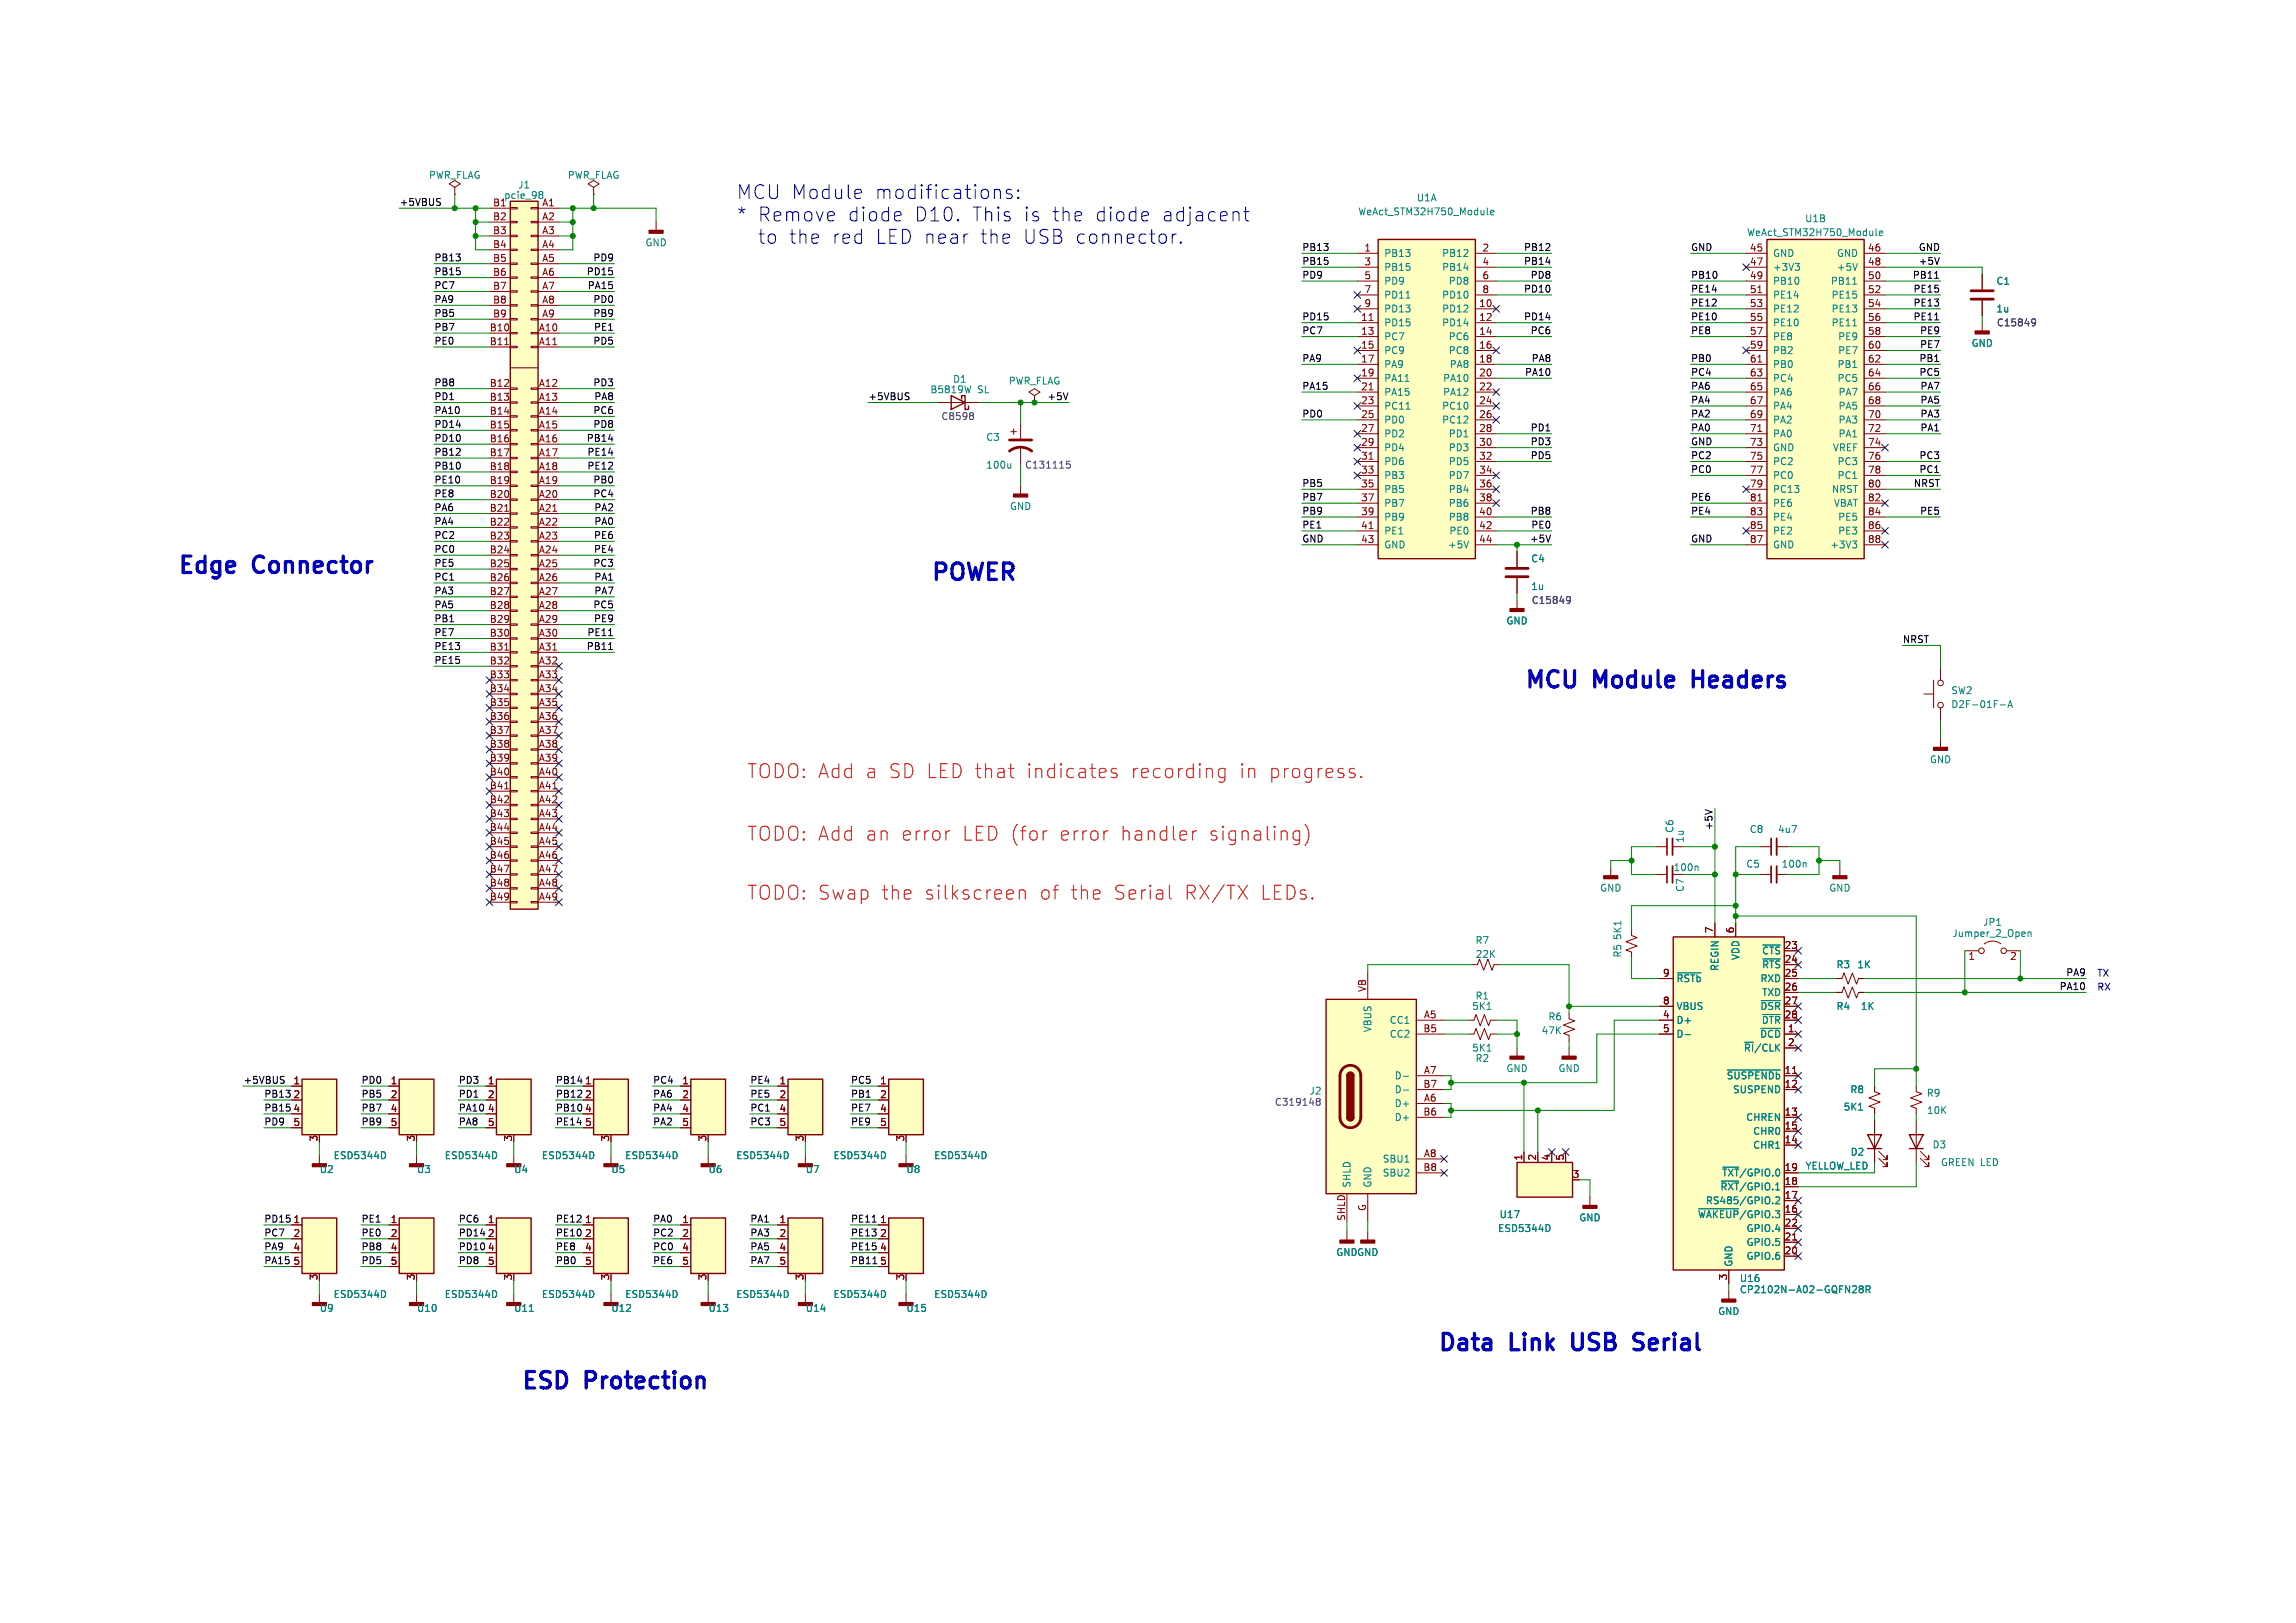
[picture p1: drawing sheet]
<svg xmlns="http://www.w3.org/2000/svg" width="420mm" height="297mm" viewBox="0 0 420 297" stroke-linecap="round" stroke-linejoin="round" font-family="sans-serif">
<defs><g id="words">
<g font-size="4.2" fill="#0000c2">
<text x="32.4" y="105.2">Edge</text>
<text x="46.3" y="105.2">Connector</text>
<text x="170.2" y="106.4">POWER</text>
<text x="278.8" y="126.1">MCU</text>
<text x="291.5" y="126.1">Module</text>
<text x="310.4" y="126.1">Headers</text>
<text x="262.9" y="247.4">Data</text>
<text x="276.2" y="247.4">Link</text>
<text x="288.4" y="247.4">USB</text>
<text x="300.6" y="247.4">Serial</text>
<text x="95.2" y="254.4">ESD</text>
<text x="107" y="254.4">Protection</text>
</g>
<g font-size="3.5" fill="#0000c2">
<text x="134.6" y="36.7">MCU Module</text>
<text x="134.6" y="40.7">* Remove</text>
<text x="154.7" y="40.7">diode</text>
<text x="159.6" y="36.7">modifications:</text>
<text x="166.8" y="40.7">D10.</text>
<text x="177.2" y="40.7">This</text>
<text x="186.5" y="40.7">is</text>
<text x="191.6" y="40.7">the</text>
<text x="199.3" y="40.7">diode</text>
<text x="211.4" y="40.7">adjacent</text>
<text x="138.2" y="44.8">to</text>
<text x="143.8" y="44.8">the</text>
<text x="151.5" y="44.8">red</text>
<text x="159.4" y="44.8">LED near</text>
<text x="178.2" y="44.8">the</text>
<text x="186" y="44.8">USB connector.</text>
</g>
<g font-size="3.5" fill="#f00">
<text x="136.5" y="142.6">TODO: Add a SD LED that</text>
<text x="186.8" y="142.6">indicates</text>
<text x="205.8" y="142.6">recording</text>
<text x="225.5" y="142.6">in</text>
<text x="230.8" y="142.6">progress.</text>
<text x="136.5" y="154.1">TODO: Add an error</text>
<text x="175.3" y="154.1">LED (for</text>
<text x="192.9" y="154.1">error</text>
<text x="203.9" y="154.1">handler</text>
<text x="219.9" y="154.1">signaling)</text>
<text x="136.5" y="164.9">TODO: Swap</text>
<text x="160.8" y="164.9">the</text>
<text x="168.6" y="164.9">silkscreen</text>
<text x="189.5" y="164.9">of</text>
<text x="195" y="164.9">the</text>
<text x="202.8" y="164.9">Serial</text>
<text x="215.6" y="164.9">RX/TX</text>
<text x="229.4" y="164.9">LEDs.</text>
</g>
<g font-size="1.8" fill="#008484">
<text x="78.4" y="32.9">PWR_FLAG</text>
<text x="94.7" y="34.6">J1</text>
<text x="103.8" y="32.9">PWR_FLAG</text>
<text x="92.2" y="36.6">pcie_98</text>
<text x="99.1" y="37.8">A1</text>
<text x="248.4" y="39.6">WeAct_STM32H750_Module</text>
<text x="259.1" y="37">U1A</text>
<text x="330.1" y="40.8">U1B</text>
<text x="118" y="45.2">GND</text>
<text x="253.1" y="47.2">PB13</text>
<text x="263.8" y="47.2">PB12</text>
<text x="319.5" y="43.4">WeAct_STM32H750_Module</text>
<text x="324.2" y="47.2">GND</text>
<text x="336" y="47.2">GND</text>
<text x="253.1" y="49.7">PB15</text>
<text x="253.1" y="52.3">PD9</text>
<text x="263.8" y="49.7">PB14</text>
<text x="265" y="52.3">PD8</text>
<text x="324.2" y="49.7">+3V3</text>
<text x="324.2" y="52.3">PB10</text>
<text x="334.9" y="52.3">PB11</text>
<text x="336" y="49.7">+5V</text>
<text x="365.1" y="52.3">C1</text>
<text x="253.1" y="59.9">PD15</text>
<text x="253.1" y="54.8">PD11</text>
<text x="253.1" y="57.3">PD13</text>
<text x="263.8" y="57.3">PD12</text>
<text x="263.8" y="59.9">PD14</text>
<text x="263.8" y="54.8">PD10</text>
<text x="324.2" y="54.8">PE14</text>
<text x="324.2" y="57.3">PE12</text>
<text x="324.2" y="59.9">PE10</text>
<text x="335" y="54.8">PE15</text>
<text x="335" y="57.3">PE13</text>
<text x="335" y="59.9">PE11</text>
<text x="365.1" y="57.3">1u</text>
<text x="253.1" y="62.4">PC7</text>
<text x="253.1" y="65">PC9</text>
<text x="265" y="62.4">PC6</text>
<text x="265" y="65">PC8</text>
<text x="324.2" y="62.4">PE8</text>
<text x="324.2" y="65">PB2</text>
<text x="336.2" y="62.4">PE9</text>
<text x="336.2" y="65">PE7</text>
<text x="360.6" y="63.6">GND</text>
<text x="174.3" y="70.2">D1</text>
<text x="184.4" y="70.5">PWR_FLAG</text>
<text x="253.1" y="67.5">PA9</text>
<text x="253.1" y="70">PA11</text>
<text x="264" y="70">PA10</text>
<text x="265.2" y="67.5">PA8</text>
<text x="324.2" y="67.5">PB0</text>
<text x="324.2" y="70">PC4</text>
<text x="336.1" y="67.5">PB1</text>
<text x="336.1" y="70">PC5</text>
<text x="170.1" y="72.1">B5819W</text>
<text x="178.8" y="72.1">SL</text>
<text x="253.1" y="72.6">PA15</text>
<text x="253.1" y="75.1">PC11</text>
<text x="253.1" y="77.7">PD0</text>
<text x="263.8" y="75.1">PC10</text>
<text x="263.8" y="77.7">PC12</text>
<text x="264" y="72.6">PA12</text>
<text x="324.2" y="72.6">PA6</text>
<text x="324.2" y="75.1">PA4</text>
<text x="324.2" y="77.7">PA2</text>
<text x="336.3" y="72.6">PA7</text>
<text x="336.3" y="75.1">PA5</text>
<text x="336.3" y="77.7">PA3</text>
<text x="180.3" y="80.8">C3</text>
<text x="253.1" y="80.2">PD2</text>
<text x="253.1" y="82.7">PD4</text>
<text x="265" y="80.2">PD1</text>
<text x="265" y="82.7">PD3</text>
<text x="324.2" y="80.2">PA0</text>
<text x="324.2" y="82.7">GND</text>
<text x="335.3" y="82.7">VREF</text>
<text x="336.3" y="80.2">PA1</text>
<text x="180.3" y="85.9">100u</text>
<text x="253.1" y="85.3">PD6</text>
<text x="253.1" y="87.8">PB3</text>
<text x="265" y="85.3">PD5</text>
<text x="265" y="87.8">PD7</text>
<text x="324.2" y="85.3">PC2</text>
<text x="324.2" y="87.8">PC0</text>
<text x="336.1" y="85.3">PC3</text>
<text x="336.1" y="87.8">PC1</text>
<text x="184.7" y="93.5">GND</text>
<text x="253.1" y="90.4">PB5</text>
<text x="253.1" y="92.9">PB7</text>
<text x="253.1" y="95.4">PB9</text>
<text x="265" y="90.4">PB4</text>
<text x="265" y="92.9">PB6</text>
<text x="265" y="95.4">PB8</text>
<text x="324.2" y="90.4">PC13</text>
<text x="324.2" y="92.9">PE6</text>
<text x="324.2" y="95.4">PE4</text>
<text x="335.1" y="90.4">NRST</text>
<text x="335.4" y="92.9">VBAT</text>
<text x="336.2" y="95.4">PE5</text>
<text x="253.1" y="98">PE1</text>
<text x="253.1" y="100.5">GND</text>
<text x="264.9" y="100.5">+5V</text>
<text x="265.1" y="98">PE0</text>
<text x="324.2" y="98">PE2</text>
<text x="324.2" y="100.5">GND</text>
<text x="334.8" y="100.5">+3V3</text>
<text x="336.2" y="98">PE3</text>
<text x="280" y="103.1">C4</text>
<text x="280" y="108.1">1u</text>
<text x="275.5" y="114.4">GND</text>
<text x="356.3" y="129.7">D2F-01F-A</text>
<text x="356.9" y="127.2">SW2</text>
<text x="353" y="139.8">GND</text>
<text x="306.3" y="152.5" transform="rotate(-90 306.3 152.5)">C6</text>
<text x="308.2" y="154.3" transform="rotate(-90 308.2 154.3)">1u</text>
<text x="320" y="152.6">C8</text>
<text x="325.2" y="152.6">4u7</text>
<text x="306.1" y="159.6">100n</text>
<text x="319.4" y="158.9">C5</text>
<text x="325.8" y="158.9">100n</text>
<text x="292.6" y="163.3">GND</text>
<text x="308.2" y="163.3" transform="rotate(-90 308.2 163.3)">C7</text>
<text x="334.6" y="163.3">GND</text>
<text x="269.8" y="172.9">R7</text>
<text x="296.7" y="172.1" transform="rotate(-90 296.7 172.1)">5K1</text>
<text x="357.1" y="171.6">Jumper_2_Open</text>
<text x="362.7" y="169.6">JP1</text>
<text x="269.9" y="175.5">22K</text>
<text x="296.7" y="175.3" transform="rotate(-90 296.7 175.3)">R5</text>
<text x="306.6" y="179.9">~{RSTb}</text>
<text x="314.5" y="177.7" transform="rotate(-90 314.5 177.7)">REGIN</text>
<text x="318.3" y="175.7" transform="rotate(-90 318.3 175.7)">VDD</text>
<text x="322" y="179.9">RXD</text>
<text x="322.3" y="174.8">~{CTS}</text>
<text x="322.3" y="177.4">~{RTS}</text>
<text x="335.9" y="177.4">R3</text>
<text x="339.7" y="177.4">1K</text>
<text x="269.2" y="185">5K1</text>
<text x="269.8" y="183.1">R1</text>
<text x="306.6" y="185">VBUS</text>
<text x="322" y="185">~{DSR}</text>
<text x="322.3" y="182.4">TXD</text>
<text x="335.9" y="185">R4</text>
<text x="340.3" y="185">1K</text>
<text x="251" y="188.9" transform="rotate(-90 251 188.9)">VBUS</text>
<text x="254.2" y="187.5">CC1</text>
<text x="254.2" y="190.1">CC2</text>
<text x="281.9" y="189.4">47K</text>
<text x="283.2" y="186.9">R6</text>
<text x="306.6" y="187.5">D+</text>
<text x="306.6" y="190.1">D-</text>
<text x="321.9" y="190.1">~{DCD}</text>
<text x="322.2" y="187.5">~{DTR}</text>
<text x="255.1" y="197.7">D-</text>
<text x="269.2" y="192.6">5K1</text>
<text x="269.8" y="194.5">R2</text>
<text x="275.5" y="196.3">GND</text>
<text x="285" y="196.3">GND</text>
<text x="315.8" y="197.7">~{SUSPENDb}</text>
<text x="319" y="192.6">~{RI}/CLK</text>
<text x="255.1" y="202.8">D+</text>
<text x="255.1" y="200.2">D-</text>
<text x="317" y="200.2">SUSPEND</text>
<text x="337.2" y="203.4">5K1</text>
<text x="338.4" y="200.2">R8</text>
<text x="352.4" y="200.9">R9</text>
<text x="255.1" y="205.3">D+</text>
<text x="319.4" y="205.3">CHREN</text>
<text x="320.7" y="207.8">CHR0</text>
<text x="352.4" y="204">10K</text>
<text x="58.4" y="214.8">U2</text>
<text x="61" y="212.3">ESD5344D</text>
<text x="76.2" y="214.8">U3</text>
<text x="81.3" y="212.3">ESD5344D</text>
<text x="94" y="214.8">U4</text>
<text x="99.1" y="212.3">ESD5344D</text>
<text x="111.8" y="214.8">U5</text>
<text x="114.3" y="212.3">ESD5344D</text>
<text x="129.5" y="214.8">U6</text>
<text x="134.6" y="212.3">ESD5344D</text>
<text x="147.3" y="214.8">U7</text>
<text x="152.4" y="212.3">ESD5344D</text>
<text x="165.7" y="214.8">U8</text>
<text x="170.8" y="212.3">ESD5344D</text>
<text x="252.9" y="212.9">SBU1</text>
<text x="252.9" y="215.5">SBU2</text>
<text x="315" y="215.5">~{TXT}/GPIO.0</text>
<text x="320.7" y="210.4">CHR1</text>
<text x="330.2" y="214.2">YELLOW_LED</text>
<text x="338.5" y="211.6">D2</text>
<text x="353.4" y="210.3">D3</text>
<text x="355" y="213.6">GREEN LED</text>
<text x="247.2" y="217.4" transform="rotate(-90 247.2 217.4)">SHLD</text>
<text x="251" y="217.4" transform="rotate(-90 251 217.4)">GND</text>
<text x="312" y="220.5">RS485/GPIO.2</text>
<text x="314.7" y="218">~{RXT}/GPIO.1</text>
<text x="274" y="225.6">ESD5344D</text>
<text x="274.2" y="223.1">U17</text>
<text x="288.8" y="223.7">GND</text>
<text x="310.6" y="223.1">~{WAKEUP}/GPIO.3</text>
<text x="319.5" y="225.6">GPIO.4</text>
<text x="244.4" y="230">GNDGND</text>
<text x="317.1" y="231.9" transform="rotate(-90 317.1 231.9)">GND</text>
<text x="319.5" y="230.7">GPIO.6</text>
<text x="319.5" y="228.2">GPIO.5</text>
<text x="61" y="237.7">ESD5344D</text>
<text x="81.3" y="237.7">ESD5344D</text>
<text x="99.1" y="237.7">ESD5344D</text>
<text x="114.3" y="237.7">ESD5344D</text>
<text x="134.6" y="237.7">ESD5344D</text>
<text x="152.4" y="237.7">ESD5344D</text>
<text x="170.8" y="237.7">ESD5344D</text>
<text x="318.2" y="234.8">U16</text>
<text x="318.2" y="236.8">CP2102N-A02-GQFN28R</text>
<text x="58.4" y="240.2">U9</text>
<text x="76.2" y="240.2">U10</text>
<text x="94" y="240.2">U11</text>
<text x="111.8" y="240.2">U12</text>
<text x="129.5" y="240.2">U13</text>
<text x="147.3" y="240.2">U14</text>
<text x="165.7" y="240.2">U15</text>
<text x="314.2" y="240.8">GND</text>
</g>
<g font-size="1.8">
<text x="73" y="37.7">+5VBUS</text>
<text x="79.4" y="47.9">PB13</text>
<text x="108.5" y="47.9">PD9</text>
<text x="238.1" y="46">PB13</text>
<text x="278.8" y="46">PB12</text>
<text x="309.2" y="46">GND</text>
<text x="351" y="46">GND</text>
<text x="79.4" y="53">PC7</text>
<text x="79.4" y="50.5">PB15</text>
<text x="107.3" y="50.5">PD15</text>
<text x="107.5" y="53">PA15</text>
<text x="238.1" y="48.5">PB15</text>
<text x="238.1" y="51.1">PD9</text>
<text x="278.8" y="53.6">PD10</text>
<text x="278.8" y="48.5">PB14</text>
<text x="280" y="51.1">PD8</text>
<text x="309.2" y="53.6">PE14</text>
<text x="309.2" y="51.1">PB10</text>
<text x="349.9" y="51.1">PB11</text>
<text x="350" y="53.6">PE15</text>
<text x="351" y="48.5">+5V</text>
<text x="79.4" y="58.1">PB5</text>
<text x="79.4" y="55.5">PA9</text>
<text x="108.5" y="55.5">PD0</text>
<text x="108.5" y="58.1">PB9</text>
<text x="238.1" y="58.7">PD15</text>
<text x="278.8" y="58.7">PD14</text>
<text x="309.2" y="58.7">PE10</text>
<text x="309.2" y="56.2">PE12</text>
<text x="350" y="58.7">PE11</text>
<text x="350" y="56.2">PE13</text>
<text x="79.4" y="63.2">PE0</text>
<text x="79.4" y="60.6">PB7</text>
<text x="108.5" y="63.2">PD5</text>
<text x="108.6" y="60.6">PE1</text>
<text x="238.1" y="61.2">PC7</text>
<text x="280" y="61.2">PC6</text>
<text x="309.2" y="61.2">PE8</text>
<text x="351.2" y="63.8">PE7</text>
<text x="351.2" y="61.2">PE9</text>
<text x="79.4" y="70.8">PB8</text>
<text x="108.5" y="70.8">PD3</text>
<text x="238.1" y="71.4">PA15</text>
<text x="238.1" y="66.3">PA9</text>
<text x="278.9" y="68.9">PA10</text>
<text x="280.1" y="66.3">PA8</text>
<text x="309.2" y="66.3">PB0</text>
<text x="309.2" y="68.9">PC4</text>
<text x="309.2" y="71.4">PA6</text>
<text x="351.1" y="68.9">PC5</text>
<text x="351.1" y="66.3">PB1</text>
<text x="351.3" y="71.4">PA7</text>
<text x="79.4" y="75.9">PA10</text>
<text x="79.4" y="73.3">PD1</text>
<text x="108.5" y="75.9">PC6</text>
<text x="108.7" y="73.3">PA8</text>
<text x="158.7" y="73.3">+5VBUS</text>
<text x="191.6" y="73.3">+5V</text>
<text x="238.1" y="76.5">PD0</text>
<text x="309.2" y="76.5">PA2</text>
<text x="309.2" y="73.9">PA4</text>
<text x="351.3" y="73.9">PA5</text>
<text x="351.3" y="76.5">PA3</text>
<text x="79.4" y="83.5">PB12</text>
<text x="79.4" y="80.9">PD10</text>
<text x="79.4" y="78.4">PD14</text>
<text x="107.3" y="80.9">PB14</text>
<text x="107.4" y="83.5">PE14</text>
<text x="108.5" y="78.4">PD8</text>
<text x="280" y="81.6">PD3</text>
<text x="280" y="79">PD1</text>
<text x="309.2" y="79">PA0</text>
<text x="309.2" y="81.6">GND</text>
<text x="351.3" y="79">PA1</text>
<text x="79.4" y="88.6">PE10</text>
<text x="79.4" y="86">PB10</text>
<text x="107.4" y="86">PE12</text>
<text x="108.5" y="88.6">PB0</text>
<text x="238.1" y="89.2">PB5</text>
<text x="280" y="84.1">PD5</text>
<text x="309.2" y="84.1">PC2</text>
<text x="309.2" y="86.6">PC0</text>
<text x="350.1" y="89.2">NRST</text>
<text x="351.1" y="84.1">PC3</text>
<text x="351.1" y="86.6">PC1</text>
<text x="79.4" y="91.1">PE8</text>
<text x="79.4" y="93.6">PA6</text>
<text x="108.5" y="91.1">PC4</text>
<text x="108.7" y="93.6">PA2</text>
<text x="238.1" y="94.3">PB9</text>
<text x="238.1" y="91.7">PB7</text>
<text x="280" y="94.3">PB8</text>
<text x="309.2" y="94.3">PE4</text>
<text x="309.2" y="91.7">PE6</text>
<text x="351.2" y="94.3">PE5</text>
<text x="79.4" y="96.2">PA4</text>
<text x="79.4" y="101.3">PC0</text>
<text x="79.4" y="98.7">PC2</text>
<text x="108.6" y="101.3">PE4</text>
<text x="108.6" y="98.7">PE6</text>
<text x="108.7" y="96.2">PA0</text>
<text x="238.1" y="96.8">PE1</text>
<text x="238.1" y="99.3">GND</text>
<text x="279.8" y="99.3">+5V</text>
<text x="280.1" y="96.8">PE0</text>
<text x="309.2" y="99.3">GND</text>
<text x="79.4" y="106.3">PC1</text>
<text x="79.4" y="103.8">PE5</text>
<text x="108.5" y="103.8">PC3</text>
<text x="108.7" y="106.3">PA1</text>
<text x="79.4" y="108.9">PA3</text>
<text x="79.4" y="111.4">PA5</text>
<text x="79.4" y="114">PB1</text>
<text x="108.5" y="111.4">PC5</text>
<text x="108.6" y="114">PE9</text>
<text x="108.7" y="108.9">PA7</text>
<text x="79.4" y="119">PE13</text>
<text x="79.4" y="116.5">PE7</text>
<text x="107.3" y="119">PB11</text>
<text x="107.4" y="116.5">PE11</text>
<text x="348" y="117.8">NRST</text>
<text x="79.4" y="121.6">PE15</text>
<text x="313.3" y="152" transform="rotate(-90 313.3 152)">+5V</text>
<text x="377.9" y="178.7">PA9</text>
<text x="376.7" y="181.3">PA10</text>
<text x="44.4" y="198.4">+5VBUS</text>
<text x="48.3" y="200.9">PB13</text>
<text x="48.3" y="203.5">PB15</text>
<text x="66" y="200.9">PB5</text>
<text x="66" y="198.4">PD0</text>
<text x="66" y="203.5">PB7</text>
<text x="83.8" y="198.4">PD3</text>
<text x="83.8" y="200.9">PD1</text>
<text x="83.8" y="203.5">PA10</text>
<text x="101.6" y="203.5">PB10</text>
<text x="101.6" y="198.4">PB14</text>
<text x="101.6" y="200.9">PB12</text>
<text x="119.4" y="200.9">PA6</text>
<text x="119.4" y="203.5">PA4</text>
<text x="119.4" y="198.4">PC4</text>
<text x="137.2" y="203.5">PC1</text>
<text x="137.2" y="200.9">PE5</text>
<text x="137.2" y="198.4">PE4</text>
<text x="155.6" y="198.4">PC5</text>
<text x="155.6" y="203.5">PE7</text>
<text x="155.6" y="200.9">PB1</text>
<text x="48.3" y="206">PD9</text>
<text x="66" y="206">PB9</text>
<text x="83.8" y="206">PA8</text>
<text x="101.6" y="206">PE14</text>
<text x="119.4" y="206">PA2</text>
<text x="137.2" y="206">PC3</text>
<text x="155.6" y="206">PE9</text>
<text x="48.3" y="223.8">PD15</text>
<text x="48.3" y="226.3">PC7</text>
<text x="66" y="223.8">PE1</text>
<text x="66" y="226.3">PE0</text>
<text x="83.8" y="223.8">PC6</text>
<text x="83.8" y="226.3">PD14</text>
<text x="101.6" y="226.3">PE10</text>
<text x="101.6" y="223.8">PE12</text>
<text x="119.4" y="223.8">PA0</text>
<text x="119.4" y="226.3">PC2</text>
<text x="137.2" y="223.8">PA1</text>
<text x="137.2" y="226.3">PA3</text>
<text x="155.6" y="223.8">PE11</text>
<text x="155.6" y="226.3">PE13</text>
<text x="48.3" y="231.4">PA15</text>
<text x="48.3" y="228.9">PA9</text>
<text x="66" y="231.4">PD5</text>
<text x="66" y="228.9">PB8</text>
<text x="83.8" y="231.4">PD8</text>
<text x="83.8" y="228.9">PD10</text>
<text x="101.6" y="228.9">PE8</text>
<text x="101.6" y="231.4">PB0</text>
<text x="119.4" y="231.4">PE6</text>
<text x="119.4" y="228.9">PC0</text>
<text x="137.2" y="231.4">PA7</text>
<text x="137.2" y="228.9">PA5</text>
<text x="155.6" y="228.9">PE15</text>
<text x="155.6" y="231.4">PB11</text>
</g>
<g font-size="1.8" fill="#840000">
<text x="90.1" y="37.8">B1</text>
<text x="90.1" y="40.4">B2</text>
<text x="99.1" y="40.4">A2</text>
<text x="90.1" y="42.9">B3</text>
<text x="90.1" y="45.5">B4</text>
<text x="99.1" y="42.9">A3</text>
<text x="99.1" y="45.5">A4</text>
<text x="249.5" y="46.1">1</text>
<text x="271.1" y="46.1">2</text>
<text x="320" y="46.1">45</text>
<text x="341.6" y="46.1">46</text>
<text x="90.1" y="48">B5</text>
<text x="90.1" y="50.5">B6</text>
<text x="90.1" y="53.1">B7</text>
<text x="99.1" y="48">A5</text>
<text x="99.1" y="50.5">A6</text>
<text x="99.1" y="53.1">A7</text>
<text x="249.5" y="48.6">3</text>
<text x="249.5" y="51.2">5</text>
<text x="249.5" y="53.7">7</text>
<text x="271.1" y="48.6">4</text>
<text x="271.1" y="51.2">6</text>
<text x="271.1" y="53.7">8</text>
<text x="320" y="48.6">47</text>
<text x="320" y="51.2">49</text>
<text x="320" y="53.7">51</text>
<text x="341.6" y="48.6">48</text>
<text x="341.6" y="51.2">50</text>
<text x="341.6" y="53.7">52</text>
<text x="90.1" y="55.6">B8</text>
<text x="90.1" y="58.2">B9</text>
<text x="99.1" y="55.6">A8</text>
<text x="99.1" y="58.2">A9</text>
<text x="248.9" y="58.8">11</text>
<text x="249.5" y="56.3">9</text>
<text x="270.5" y="56.3">10</text>
<text x="270.5" y="58.8">12</text>
<text x="320" y="56.3">53</text>
<text x="320" y="58.8">55</text>
<text x="341.6" y="56.3">54</text>
<text x="341.6" y="58.8">56</text>
<text x="89.5" y="60.7">B10</text>
<text x="89.5" y="63.2">B11</text>
<text x="98.5" y="60.7">A10</text>
<text x="98.5" y="63.2">A11</text>
<text x="248.9" y="61.3">13</text>
<text x="248.9" y="63.9">15</text>
<text x="270.5" y="61.3">14</text>
<text x="270.5" y="63.9">16</text>
<text x="320" y="61.3">57</text>
<text x="320" y="63.9">59</text>
<text x="341.6" y="61.3">58</text>
<text x="341.6" y="63.9">60</text>
<text x="89.5" y="70.9">B12</text>
<text x="98.5" y="70.9">A12</text>
<text x="248.9" y="66.4">17</text>
<text x="248.9" y="69">19</text>
<text x="248.9" y="71.5">21</text>
<text x="270.5" y="66.4">18</text>
<text x="270.5" y="69">20</text>
<text x="270.5" y="71.5">22</text>
<text x="320" y="66.4">61</text>
<text x="320" y="69">63</text>
<text x="320" y="71.5">65</text>
<text x="341.6" y="66.4">62</text>
<text x="341.6" y="69">64</text>
<text x="341.6" y="71.5">66</text>
<text x="89.5" y="73.4">B13</text>
<text x="89.5" y="75.9">B14</text>
<text x="98.5" y="73.4">A13</text>
<text x="98.5" y="75.9">A14</text>
<text x="248.9" y="74">23</text>
<text x="248.9" y="76.6">25</text>
<text x="270.5" y="74">24</text>
<text x="270.5" y="76.6">26</text>
<text x="320" y="74">67</text>
<text x="320" y="76.6">69</text>
<text x="341.6" y="74">68</text>
<text x="341.6" y="76.6">70</text>
<text x="89.5" y="78.5">B15</text>
<text x="89.5" y="81">B16</text>
<text x="89.5" y="83.6">B17</text>
<text x="98.5" y="78.5">A15</text>
<text x="98.5" y="81">A16</text>
<text x="98.5" y="83.6">A17</text>
<text x="248.9" y="79.1">27</text>
<text x="248.9" y="81.7">29</text>
<text x="270.5" y="79.1">28</text>
<text x="270.5" y="81.7">30</text>
<text x="320" y="79.1">71</text>
<text x="320" y="81.7">73</text>
<text x="341.6" y="79.1">72</text>
<text x="341.6" y="81.7">74</text>
<text x="89.5" y="86.1">B18</text>
<text x="89.5" y="88.6">B19</text>
<text x="98.5" y="86.1">A18</text>
<text x="98.5" y="88.6">A19</text>
<text x="248.9" y="84.2">31</text>
<text x="248.9" y="86.7">33</text>
<text x="248.9" y="89.3">35</text>
<text x="270.5" y="84.2">32</text>
<text x="270.5" y="86.7">34</text>
<text x="270.5" y="89.3">36</text>
<text x="320" y="84.2">75</text>
<text x="320" y="86.7">77</text>
<text x="320" y="89.3">79</text>
<text x="341.6" y="84.2">76</text>
<text x="341.6" y="86.7">78</text>
<text x="341.6" y="89.3">80</text>
<text x="89.5" y="91.2">B20</text>
<text x="89.5" y="93.7">B21</text>
<text x="98.5" y="91.2">A20</text>
<text x="98.5" y="93.7">A21</text>
<text x="248.9" y="91.8">37</text>
<text x="248.9" y="94.4">39</text>
<text x="270.5" y="91.8">38</text>
<text x="270.5" y="94.4">40</text>
<text x="320" y="91.8">81</text>
<text x="320" y="94.4">83</text>
<text x="341.6" y="91.8">82</text>
<text x="341.6" y="94.4">84</text>
<text x="89.5" y="96.3">B22</text>
<text x="89.5" y="98.8">B23</text>
<text x="89.5" y="101.3">B24</text>
<text x="98.5" y="96.3">A22</text>
<text x="98.5" y="98.8">A23</text>
<text x="98.5" y="101.3">A24</text>
<text x="248.9" y="96.9">41</text>
<text x="248.9" y="99.4">43</text>
<text x="270.5" y="96.9">42</text>
<text x="270.5" y="99.4">44</text>
<text x="320" y="96.9">85</text>
<text x="320" y="99.4">87</text>
<text x="341.6" y="96.9">86</text>
<text x="341.6" y="99.4">88</text>
<text x="89.5" y="103.9">B25</text>
<text x="89.5" y="106.4">B26</text>
<text x="98.5" y="103.9">A25</text>
<text x="98.5" y="106.4">A26</text>
<text x="89.5" y="109">B27</text>
<text x="89.5" y="111.5">B28</text>
<text x="98.5" y="109">A27</text>
<text x="98.5" y="111.5">A28</text>
<text x="89.5" y="114">B29</text>
<text x="89.5" y="116.6">B30</text>
<text x="89.5" y="119.1">B31</text>
<text x="98.5" y="114">A29</text>
<text x="98.5" y="116.6">A30</text>
<text x="98.5" y="119.1">A31</text>
<text x="89.5" y="121.7">B32</text>
<text x="89.5" y="124.2">B33</text>
<text x="98.5" y="121.7">A32</text>
<text x="98.5" y="124.2">A33</text>
<text x="89.5" y="126.7">B34</text>
<text x="89.5" y="129.3">B35</text>
<text x="89.5" y="131.8">B36</text>
<text x="98.5" y="126.7">A34</text>
<text x="98.5" y="129.3">A35</text>
<text x="98.5" y="131.8">A36</text>
<text x="89.5" y="134.4">B37</text>
<text x="89.5" y="136.9">B38</text>
<text x="98.5" y="134.4">A37</text>
<text x="98.5" y="136.9">A38</text>
<text x="89.5" y="139.4">B39</text>
<text x="89.5" y="142">B40</text>
<text x="98.5" y="139.4">A39</text>
<text x="98.5" y="142">A40</text>
<text x="89.5" y="144.5">B41</text>
<text x="89.5" y="147.1">B42</text>
<text x="89.5" y="149.6">B43</text>
<text x="98.5" y="144.5">A41</text>
<text x="98.5" y="147.1">A42</text>
<text x="98.5" y="149.6">A43</text>
<text x="89.5" y="152.1">B44</text>
<text x="89.5" y="154.7">B45</text>
<text x="98.5" y="152.1">A44</text>
<text x="98.5" y="154.7">A45</text>
<text x="89.5" y="157.2">B46</text>
<text x="89.5" y="159.8">B47</text>
<text x="98.5" y="157.2">A46</text>
<text x="98.5" y="159.8">A47</text>
<text x="89.5" y="162.3">B48</text>
<text x="89.5" y="164.8">B49</text>
<text x="98.5" y="162.3">A48</text>
<text x="98.5" y="164.8">A49</text>
<text x="313.4" y="170.8" transform="rotate(-90 313.4 170.8)">7</text>
<text x="317.2" y="170.8" transform="rotate(-90 317.2 170.8)">6</text>
<text x="326.4" y="173.7">23</text>
<text x="304.1" y="178.8">9</text>
<text x="326.4" y="176.3">24</text>
<text x="326.4" y="178.8">25</text>
<text x="360" y="175.9">1</text>
<text x="367.6" y="175.9">2</text>
<text x="249.9" y="181.6" transform="rotate(-90 249.9 181.6)">VB</text>
<text x="304.1" y="183.9">8</text>
<text x="326.4" y="181.4">26</text>
<text x="326.4" y="183.9">27</text>
<text x="260.3" y="189">B5</text>
<text x="260.4" y="186.4">A5</text>
<text x="304.1" y="186.4">4</text>
<text x="304.1" y="189">5</text>
<text x="326.4" y="186.4">28</text>
<text x="327" y="189">1</text>
<text x="327" y="191.5">2</text>
<text x="260.4" y="196.6">A7</text>
<text x="326.4" y="196.6">11</text>
<text x="53.6" y="198.5">1</text>
<text x="53.6" y="201">2</text>
<text x="53.6" y="203.6">4</text>
<text x="71.4" y="198.5">1</text>
<text x="71.4" y="201">2</text>
<text x="71.4" y="203.6">4</text>
<text x="89.2" y="198.5">1</text>
<text x="89.2" y="201">2</text>
<text x="89.2" y="203.6">4</text>
<text x="107" y="198.5">1</text>
<text x="107" y="201">2</text>
<text x="107" y="203.6">4</text>
<text x="124.7" y="198.5">1</text>
<text x="124.7" y="201">2</text>
<text x="124.7" y="203.6">4</text>
<text x="142.5" y="198.5">1</text>
<text x="142.5" y="201">2</text>
<text x="142.5" y="203.6">4</text>
<text x="160.9" y="198.5">1</text>
<text x="160.9" y="201">2</text>
<text x="160.9" y="203.6">4</text>
<text x="260.3" y="199.1">B7</text>
<text x="260.4" y="201.7">A6</text>
<text x="326.4" y="199.1">12</text>
<text x="53.6" y="206.1">5</text>
<text x="58.2" y="208.9" transform="rotate(-90 58.2 208.9)">3</text>
<text x="71.4" y="206.1">5</text>
<text x="75.9" y="208.9" transform="rotate(-90 75.9 208.9)">3</text>
<text x="89.2" y="206.1">5</text>
<text x="93.7" y="208.9" transform="rotate(-90 93.7 208.9)">3</text>
<text x="107" y="206.1">5</text>
<text x="111.5" y="208.9" transform="rotate(-90 111.5 208.9)">3</text>
<text x="124.7" y="206.1">5</text>
<text x="129.3" y="208.9" transform="rotate(-90 129.3 208.9)">3</text>
<text x="142.5" y="206.1">5</text>
<text x="147.1" y="208.9" transform="rotate(-90 147.1 208.9)">3</text>
<text x="160.9" y="206.1">5</text>
<text x="165.5" y="208.9" transform="rotate(-90 165.5 208.9)">3</text>
<text x="260.3" y="204.2">B6</text>
<text x="326.4" y="204.2">13</text>
<text x="326.4" y="209.3">14</text>
<text x="326.4" y="206.8">15</text>
<text x="260.3" y="214.4">B8</text>
<text x="260.4" y="211.8">A8</text>
<text x="278.5" y="212.4" transform="rotate(-90 278.5 212.4)">1</text>
<text x="281.1" y="212.4" transform="rotate(-90 281.1 212.4)">2</text>
<text x="283.6" y="212.4" transform="rotate(-90 283.6 212.4)">4</text>
<text x="286.1" y="212.4" transform="rotate(-90 286.1 212.4)">5</text>
<text x="287.6" y="215.6">3</text>
<text x="326.4" y="214.4">19</text>
<text x="249.9" y="221.7" transform="rotate(-90 249.9 221.7)">G</text>
<text x="326.4" y="222">16</text>
<text x="326.4" y="219.5">17</text>
<text x="326.4" y="216.9">18</text>
<text x="53.6" y="223.9">1</text>
<text x="53.6" y="226.4">2</text>
<text x="71.4" y="223.9">1</text>
<text x="71.4" y="226.4">2</text>
<text x="89.2" y="223.9">1</text>
<text x="89.2" y="226.4">2</text>
<text x="107" y="223.9">1</text>
<text x="107" y="226.4">2</text>
<text x="124.7" y="223.9">1</text>
<text x="124.7" y="226.4">2</text>
<text x="142.5" y="223.9">1</text>
<text x="142.5" y="226.4">2</text>
<text x="160.9" y="223.9">1</text>
<text x="160.9" y="226.4">2</text>
<text x="246.1" y="223.5" transform="rotate(-90 246.1 223.5)">SHLD</text>
<text x="326.4" y="227.1">21</text>
<text x="326.4" y="224.5">22</text>
<text x="53.6" y="229">4</text>
<text x="53.6" y="231.5">5</text>
<text x="71.4" y="229">4</text>
<text x="71.4" y="231.5">5</text>
<text x="89.2" y="229">4</text>
<text x="89.2" y="231.5">5</text>
<text x="107" y="229">4</text>
<text x="107" y="231.5">5</text>
<text x="124.7" y="229">4</text>
<text x="124.7" y="231.5">5</text>
<text x="142.5" y="229">4</text>
<text x="142.5" y="231.5">5</text>
<text x="160.9" y="229">4</text>
<text x="160.9" y="231.5">5</text>
<text x="326.4" y="229.6">20</text>
<text x="58.2" y="234.3" transform="rotate(-90 58.2 234.3)">3</text>
<text x="75.9" y="234.3" transform="rotate(-90 75.9 234.3)">3</text>
<text x="93.7" y="234.3" transform="rotate(-90 93.7 234.3)">3</text>
<text x="111.5" y="234.3" transform="rotate(-90 111.5 234.3)">3</text>
<text x="129.3" y="234.3" transform="rotate(-90 129.3 234.3)">3</text>
<text x="147.1" y="234.3" transform="rotate(-90 147.1 234.3)">3</text>
<text x="165.5" y="234.3" transform="rotate(-90 165.5 234.3)">3</text>
<text x="316" y="234.3" transform="rotate(-90 316 234.3)">3</text>
</g>
<g font-size="1.8" fill="#840084">
<text x="365.2" y="59.9">C15849</text>
<text x="172.1" y="77">C8598</text>
<text x="187.4" y="85.9">C131115</text>
<text x="280.1" y="110.7">C15849</text>
<text x="233.1" y="202.5">C319148</text>
<text x="239.5" y="200.5">J2</text>
</g>
<g font-size="1.8" fill="#0000c2">
<text x="383.5" y="178.8">TX</text>
<text x="383.5" y="181.4">RX</text>
</g>
</g></defs>
<g fill="#ffffc2" stroke="#ffffc2" stroke-width=".18">
<path d="M144.1 197.5h6.4v10.1h-6.4z"/>
<path d="M73 197.5h6.4v10.1h-6.4z"/>
<path d="M90.8 222.9h6.4v10.1h-6.4z"/>
<path d="M126.4 197.5h6.3v10.1h-6.3z"/>
<path d="M323.2 43.8h17.8v58.4h-17.8z"/>
<path d="M277.5 212.7h10.2v6.4h-10.2z"/>
<path d="M73 222.9h6.4v10.1h-6.4z"/>
<path d="M126.4 222.9h6.3v10.1h-6.3z"/>
<path d="M55.2 222.9h6.4v10.1h-6.4z"/>
<path d="M252.1 43.8h17.8v58.4h-17.8z"/>
<path d="M242.6 182.9h16.5v35.5h-16.5z"/>
<path d="M144.1 222.9h6.4v10.1h-6.4z"/>
<path d="M55.2 197.5h6.4v10.1h-6.4z"/>
<path d="M108.6 222.9h6.3v10.1h-6.3z"/>
<path d="M162.6 222.9h6.3v10.1h-6.3z"/>
<path d="M108.6 197.5h6.3v10.1h-6.3z"/>
<path d="M306.1 171.5h20.3v60.9h-20.3z"/>
<path d="M93.3 36.8h5.1v129.6h-5.1z"/>
<path d="M162.6 197.5h6.3v10.1h-6.3z"/>
<path d="M90.8 197.5h6.4v10.1h-6.4z"/>
</g>
<g fill="none" stroke="#840000" stroke-width=".25">
<path d="M93.3 36.8h5.1v129.6h-5.1zM252.1 43.8h17.8v58.4h-17.8zM323.2 43.8h17.8v58.4h-17.8zM174 72.4l2.5 1.3-2.5 1.2zM175.9 73v-.6h.6v2.5h.7v-.6M306.1 171.5h20.3v60.9h-20.3zM55.2 197.5h6.4v10.1h-6.4zM73 197.5h6.4v10.1h-6.4zM90.8 197.5h6.4v10.1h-6.4zM108.6 197.5h6.3v10.1h-6.3zM126.4 197.5h6.3v10.1h-6.3zM144.1 197.5h6.4v10.1h-6.4z"/>
<path d="M162.6 197.5h6.3v10.1h-6.3zM242.6 182.9h16.5v35.5h-16.5zM246.4 196.9a.64 .64 0 0 1 .6-.7 .64 .64 0 0 1 .6 .7M246.4 204.5a.64 .64 0 0 0 .6 .6 .64 .64 0 0 0 .6-.6M277.5 212.7h10.2v6.4h-10.2zM341.6 207.6h2.6l-1.3 2.6zM341.6 210.2h2.6M349.2 207.6h2.6l-1.3 2.6zM349.2 210.2h2.6M55.2 222.9h6.4v10.1h-6.4zM73 222.9h6.4v10.1h-6.4zM90.8 222.9h6.4v10.1h-6.4z"/>
<path d="M108.6 222.9h6.3v10.1h-6.3zM126.4 222.9h6.3v10.1h-6.3zM144.1 222.9h6.4v10.1h-6.4zM162.6 222.9h6.3v10.1h-6.3z"/>
</g>
<g fill="none" stroke="#840000" stroke-width=".18">
<path d="M83.2 34.3l1-.6-1-.7-1 .7 1 .6v1.3M83.2 35.6h.1M89.5 38.1h3.8M93.3 38h1.3v.2h-1.3zM97.2 38h1.2v.2h-1.2zM98.4 38.1h3.8M108.6 34.3l1-.6-1-.7-1 .7 1 .6v1.3M108.6 35.6h.1M89.5 40.6h3.8M89.5 43.2h3.8M89.5 45.7h3.8M89.5 48.3h3.8"/>
<path d="M89.5 50.8h3.8M89.5 53.3h3.8M89.5 55.9h3.8M89.5 58.4h3.8M93.3 58.3h1.3v.2h-1.3zM93.3 55.8h1.3v.2h-1.3zM93.3 53.2h1.3v.3h-1.3zM93.3 50.7h1.3v.2h-1.3zM93.3 48.1h1.3v.3h-1.3zM93.3 45.6h1.3v.2h-1.3zM93.3 43.1h1.3v.2h-1.3zM93.3 40.5h1.3v.3h-1.3z"/>
<path d="M97.2 58.3h1.2v.2h-1.2zM97.2 55.8h1.2v.2h-1.2zM97.2 53.2h1.2v.3h-1.2zM97.2 50.7h1.2v.2h-1.2zM97.2 48.1h1.2v.3h-1.2zM97.2 45.6h1.2v.2h-1.2zM97.2 43.1h1.2v.2h-1.2zM97.2 40.5h1.2v.3h-1.2zM98.4 40.6h3.8M98.4 43.2h3.8M98.4 45.7h3.8M98.4 48.3h3.8"/>
<path d="M98.4 50.8h3.8M98.4 53.3h3.8M98.4 55.9h3.8M98.4 58.4h3.8M120 40.6v1.6M248.3 46.4h3.8M248.3 48.9h3.8M248.3 51.4h3.8M248.3 54h3.8M248.3 56.5h3.8M248.3 59.1h3.8M250.4 58.6h.8"/>
<path d="M269.9 46.4h3.8M269.9 48.9h3.8M269.9 51.4h3.8M269.9 54h3.8M269.9 56.5h3.8M269.9 59.1h3.8M319.4 46.4h3.8M319.4 48.9h3.8M319.4 51.4h3.8M319.4 54h3.8M319.4 56.5h3.8M319.4 59.1h3.8"/>
<path d="M321.6 53.6h.7M341 46.4h3.8M341 48.9h3.8M341 51.4h3.8M341 54h3.8M341 56.5h3.8M341 59.1h3.8M362.6 50.2v2.8M362.6 55v2.8M362.6 59.1v1.5M89.5 61h3.8M89.5 63.5h3.8"/>
<path d="M89.5 71.1h3.8M89.5 73.7h3.8M89.5 76.2h3.8M89.5 78.7h3.8M92.3 63.1h.7M93.3 71h1.3v.2h-1.3zM93.3 63.4h1.3v.2h-1.3zM93.3 78.6h1.3v.3h-1.3zM93.3 76.1h1.3v.2h-1.3zM93.3 73.5h1.3v.3h-1.3zM93.3 60.8h1.3v.3h-1.3zM93.3 67.3h5.1"/>
<path d="M97.2 78.6h1.2v.3h-1.2zM97.2 76.1h1.2v.2h-1.2zM97.2 73.5h1.2v.3h-1.2zM97.2 71h1.2v.2h-1.2zM97.2 63.4h1.2v.2h-1.2zM97.2 60.8h1.2v.3h-1.2zM98.4 61h3.8M98.4 63.5h3.8M98.4 71.1h3.8M98.4 73.7h3.8M98.4 76.2h3.8M98.4 78.7h3.8"/>
<path d="M171.4 73.7h7.7M184.9 79h1M185.4 78.5v1M186.7 77.5v2.8M189.2 72.4l1-.6-1-.7-1 .7 1 .6v1.3M189.2 73.7h.1M248.3 61.6h3.8M248.3 64.1h3.8M248.3 66.7h3.8M248.3 69.2h3.8M248.3 71.8h3.8M248.3 74.3h3.8"/>
<path d="M248.3 76.8h3.8M248.3 79.4h3.8M250.4 71.3h.8M269.9 61.6h3.8M269.9 64.1h3.8M269.9 66.7h3.8M269.9 69.2h3.8M269.9 71.8h3.8M269.9 74.3h3.8M269.9 76.8h3.8M269.9 79.4h3.8M319.4 61.6h3.8"/>
<path d="M319.4 64.1h3.8M319.4 66.7h3.8M319.4 69.2h3.8M319.4 71.8h3.8M319.4 74.3h3.8M319.4 76.8h3.8M319.4 79.4h3.8M321.6 66.3h.7M321.6 79h.7M341 61.6h3.8M341 64.1h3.8M341 66.7h3.8"/>
<path d="M341 69.2h3.8M341 71.8h3.8M341 74.3h3.8M341 76.8h3.8M341 79.4h3.8M89.5 81.3h3.8M89.5 83.8h3.8M89.5 86.4h3.8M89.5 88.9h3.8M89.5 91.4h3.8M89.5 94h3.8M89.5 96.5h3.8"/>
<path d="M89.5 99.1h3.8M92.3 93.6h.7M93.3 93.9h1.3v.2h-1.3zM93.3 91.3h1.3v.3h-1.3zM93.3 88.8h1.3v.2h-1.3zM93.3 98.9h1.3v.3h-1.3zM93.3 96.4h1.3v.2h-1.3zM93.3 86.2h1.3v.3h-1.3zM93.3 83.7h1.3v.2h-1.3zM93.3 81.2h1.3v.2h-1.3zM97.2 98.9h1.2v.3h-1.2zM97.2 96.4h1.2v.2h-1.2z"/>
<path d="M97.2 93.9h1.2v.2h-1.2zM97.2 91.3h1.2v.3h-1.2zM97.2 88.8h1.2v.2h-1.2zM97.2 86.2h1.2v.3h-1.2zM97.2 83.7h1.2v.2h-1.2zM97.2 81.2h1.2v.2h-1.2zM98.4 81.3h3.8M98.4 83.8h3.8M98.4 86.4h3.8M98.4 88.9h3.8M98.4 91.4h3.8M98.4 94h3.8"/>
<path d="M98.4 96.5h3.8M98.4 99.1h3.8M186.7 81.8v3.3M186.7 88.9v1.5M248.3 81.9h3.8M248.3 84.5h3.8M248.3 87h3.8M248.3 89.5h3.8M248.3 92.1h3.8M248.3 94.6h3.8M248.3 97.2h3.8M248.3 99.7h3.8"/>
<path d="M250.4 84h.8M250.4 96.7h.8M269.9 81.9h3.8M269.9 84.5h3.8M269.9 87h3.8M269.9 89.5h3.8M269.9 92.1h3.8M269.9 94.6h3.8M269.9 97.2h3.8M269.9 99.7h3.8M319.4 81.9h3.8M319.4 84.5h3.8"/>
<path d="M319.4 87h3.8M319.4 89.5h3.8M319.4 92.1h3.8M319.4 94.6h3.8M319.4 97.2h3.8M319.4 99.7h3.8M321.6 91.7h.7M341 81.9h3.8M341 84.5h3.8M341 87h3.8M341 89.5h3.8M341 92.1h3.8"/>
<path d="M341 94.6h3.8M341 97.2h3.8M341 99.7h3.8M89.5 101.6h3.8M89.5 104.1h3.8M89.5 106.7h3.8M89.5 109.2h3.8M89.5 111.8h3.8M89.5 114.3h3.8M89.5 116.8h3.8M89.5 119.4h3.8M92.3 119h.7"/>
<path d="M93.3 119.3h1.3v.2h-1.3zM93.3 116.7h1.3v.3h-1.3zM93.3 114.2h1.3v.2h-1.3zM93.3 111.6h1.3v.3h-1.3zM93.3 109.1h1.3v.2h-1.3zM93.3 106.6h1.3v.2h-1.3zM93.3 104h1.3v.3h-1.3zM93.3 101.5h1.3v.2h-1.3zM97.2 119.3h1.2v.2h-1.2zM97.2 116.7h1.2v.3h-1.2zM97.2 114.2h1.2v.2h-1.2zM97.2 111.6h1.2v.3h-1.2z"/>
<path d="M97.2 109.1h1.2v.2h-1.2zM97.2 106.6h1.2v.2h-1.2zM97.2 104h1.2v.3h-1.2zM97.2 101.5h1.2v.2h-1.2zM98.4 101.6h3.8M98.4 104.1h3.8M98.4 106.7h3.8M98.4 109.2h3.8M98.4 111.8h3.8M98.4 114.3h3.8M98.4 116.8h3.8M98.4 119.4h3.8"/>
<path d="M277.5 101v2.8M277.5 105.8v2.8M277.5 109.9v1.5M89.5 127h3.8M89.5 121.9h3.8M89.5 124.5h3.8M89.5 129.5h3.8M89.5 132.1h3.8M89.5 134.6h3.8M89.5 137.2h3.8M89.5 139.7h3.8M93.3 139.6h1.3v.2h-1.3z"/>
<path d="M93.3 137h1.3v.3h-1.3zM93.3 134.5h1.3v.2h-1.3zM93.3 132h1.3v.2h-1.3zM93.3 129.4h1.3v.3h-1.3zM93.3 126.9h1.3v.2h-1.3zM93.3 124.3h1.3v.3h-1.3zM93.3 121.8h1.3v.2h-1.3zM97.2 139.6h1.2v.2h-1.2zM97.2 137h1.2v.3h-1.2zM97.2 134.5h1.2v.2h-1.2zM97.2 132h1.2v.2h-1.2zM97.2 129.4h1.2v.3h-1.2z"/>
<path d="M97.2 126.9h1.2v.2h-1.2zM97.2 124.3h1.2v.3h-1.2zM97.2 121.8h1.2v.2h-1.2zM98.4 127h3.8M98.4 121.9h3.8M98.4 124.5h3.8M98.4 129.5h3.8M98.4 132.1h3.8M98.4 134.6h3.8M98.4 137.2h3.8M98.4 139.7h3.8M351.9 127h1.8"/>
<path d="M353.7 124.5v5M355 121.9v2.6M355 129.5v2.6M355 135.3v1.5M89.5 154.9h3.8M89.5 142.2h3.8M89.5 144.8h3.8M89.5 147.3h3.8M89.5 149.9h3.8M89.5 152.4h3.8M89.5 157.5h3.8M92.3 144.4h.7"/>
<path d="M93.3 159.9h1.3v.2h-1.3zM93.3 157.4h1.3v.2h-1.3zM93.3 154.8h1.3v.3h-1.3zM93.3 152.3h1.3v.2h-1.3zM93.3 149.7h1.3v.3h-1.3zM93.3 147.2h1.3v.2h-1.3zM93.3 144.7h1.3v.2h-1.3zM93.3 142.1h1.3v.3h-1.3zM97.2 159.9h1.2v.2h-1.2zM97.2 157.4h1.2v.2h-1.2zM97.2 154.8h1.2v.3h-1.2zM97.2 152.3h1.2v.2h-1.2z"/>
<path d="M97.2 149.7h1.2v.3h-1.2zM97.2 147.2h1.2v.2h-1.2zM97.2 144.7h1.2v.2h-1.2zM97.2 142.1h1.2v.3h-1.2zM98.4 154.9h3.8M98.4 142.2h3.8M98.4 144.8h3.8M98.4 147.3h3.8M98.4 149.9h3.8M98.4 152.4h3.8M98.4 157.5h3.8M294.6 158.8v1.5"/>
<path d="M302.9 154.9h2M305.9 154.9h2.1M321.9 154.9h2.1M325 154.9h2M336.5 158.8v1.5M89.5 160h3.8M89.5 162.6h3.8M89.5 165.1h3.8M93.3 165h1.3v.2h-1.3zM93.3 162.4h1.3v.3h-1.3zM97.2 165h1.2v.2h-1.2zM97.2 162.4h1.2v.3h-1.2z"/>
<path d="M98.4 160h3.8M98.4 162.6h3.8M98.4 165.1h3.8M250.2 177.8v5.1M269.2 176.5h1.1l.3-1 .8 2 .8-2 .7 2 .4-1h1M298.4 170.2v1l1.1 .4-2.1 .7 2.1 .8-2.1 .8 1 .3v1.1M302.9 160h2M303.5 179.1h2.6M313.7 168.9v2.6M317.5 168.9v2.6M321.9 160h2.1M325 160h2"/>
<path d="M326.4 176.5h2.5M326.4 174h2.5M326.4 179.1h2.5M335.9 179.1h1l.4-1 .8 2 .7-2 .8 2 .4-1h1M359.4 174h2.5M363 172.7a2.54 2.54 0 0 1 3 0M367 174h2.6M53.3 198.8h1.9M71.1 198.8h1.9M88.9 198.8h1.9M106.7 198.8h1.9M124.5 198.8h1.9"/>
<path d="M142.2 198.8h1.9M160.7 198.8h1.9M259.1 189.2h5.1M259.1 186.7h5.1M259.1 196.9h5.1M259.1 199.4h5.1M268.6 189.2h1l.4-1 .8 2 .7-2 .8 2 .4-1h1M268.6 186.7h1l.4-1 .8 2 .7-2 .8 2 .4-1h1M277.5 191.8v1.5M287 185.4v1l1 .4-2 .8 2 .7-2 .8 1 .4v1M287 191.8v1.5M303.5 189.2h2.6"/>
<path d="M303.5 186.7h2.6M303.5 184.2h2.6M326.4 189.2h2.5M326.4 186.7h2.5M326.4 196.9h2.5M326.4 199.4h2.5M326.4 191.8h2.5M326.4 181.6h2.5M326.4 184.2h2.5M327.9 196.4h.7M335.9 181.6h1l.4-1 .8 2 .7-2 .8 2 .4-1h1M342.9 198.8v1l1 .4-2 .7 2 .8-2 .7 1 .4v1"/>
<path d="M350.5 198.8v1l1 .4-2 .7 2 .8-2 .7 1 .4v1M53.3 201.3h1.9M53.3 203.8h1.9M53.3 206.4h1.9M58.4 211.5v1.5M71.1 201.3h1.9M71.1 203.8h1.9M71.1 206.4h1.9M76.2 211.5v1.5M88.9 201.3h1.9M88.9 203.8h1.9M88.9 206.4h1.9"/>
<path d="M94 211.5v1.5M106.7 201.3h1.9M106.7 203.8h1.9M106.7 206.4h1.9M111.8 211.5v1.5M124.5 201.3h1.9M124.5 203.8h1.9M124.5 206.4h1.9M129.5 211.5v1.5M142.2 201.3h1.9M142.2 203.8h1.9M142.2 206.4h1.9"/>
<path d="M147.3 211.5v1.5M160.7 201.3h1.9M160.7 203.8h1.9M160.7 206.4h1.9M165.7 211.5v1.5M246.4 218.4v5.1M250.2 218.4v5.1M259.1 201.9h5.1M259.1 212.1h5.1M259.1 204.5h5.1M259.1 214.6h5.1M278.8 210.8v1.9"/>
<path d="M281.3 210.8v1.9M283.8 210.8v1.9M286.4 210.8v1.9M290.8 219.1v1.5M326.4 204.5h2.5M326.4 214.6h2.5M326.4 209.6h2.5M326.4 207h2.5M326.4 219.7h2.5M326.4 217.2h2.5M342.9 205.1v7.6M343.7 212l1.5 1.5v-.8v.8h-.8"/>
<path d="M343.7 210.7l1.5 1.5v-.7v.7h-.8M350.5 205.1v7.6M351.3 212l1.5 1.5v-.8v.8h-.8M351.3 210.7l1.5 1.5v-.7v.7h-.8M53.3 224.2h1.9M53.3 226.7h1.9M53.3 229.2h1.9M53.3 231.8h1.9M58.4 236.9v1.5M71.1 224.2h1.9M71.1 226.7h1.9M71.1 229.2h1.9"/>
<path d="M71.1 231.8h1.9M76.2 236.9v1.5M88.9 224.2h1.9M88.9 226.7h1.9M88.9 229.2h1.9M88.9 231.8h1.9M94 236.9v1.5M106.7 224.2h1.9M106.7 226.7h1.9M106.7 229.2h1.9M106.7 231.8h1.9M111.8 236.9v1.5"/>
<path d="M124.5 224.2h1.9M124.5 226.7h1.9M124.5 229.2h1.9M124.5 231.8h1.9M129.5 236.9v1.5M142.2 224.2h1.9M142.2 226.7h1.9M142.2 229.2h1.9M142.2 231.8h1.9M147.3 236.9v1.5M160.7 224.2h1.9M160.7 226.7h1.9"/>
<path d="M160.7 229.2h1.9M160.7 231.8h1.9M165.7 236.9v1.5M246.4 225.4v1.5M250.2 225.4v1.5M316.2 232.4v2.5M316.2 236.2v1.5M326.4 222.2h2.5M326.4 229.9h2.5M326.4 227.3h2.5M326.4 224.8h2.5M327.9 226.9h.7"/>
<circle cx="355" cy="129" r=".51"/>
<circle cx="355" cy="125" r=".51"/>
<circle cx="362.5" cy="174" r=".51"/>
<circle cx="366.5" cy="174" r=".51"/>
</g>
<g fill="none" stroke="#008484" stroke-width=".18">
<path d="M98.8 35l.4 .1 .1 .2-.2 .3M98.8 35.6h.3M99.1 35.6l.1 .1 .1 .4M272.1 38v1.1l.1 .2M272.7 38.9l.6-.1-.1-.3h-.4l-.1 .1v.7h.5M257.2 54.6h.7M328.4 48.2h.8l-.5 .5M328.9 48.7l.3 .2v.3l-.3 .3M338.9 52h.7M338.9 59.6h.7M343.2 41.9v1l.2 .2M343.8 42.7l.6-.1-.1-.3h-.3l-.2 .2v.6h.5"/>
<path d="M177.6 70.6l-.3 1.3M257 69.8h.7M257.2 74.9h.7M184.9 84.8v.9M184.9 85.5l-.2 .2M338.9 99h.7l-.4 .5M339.4 99.5l.2 .2v.3l-.2 .3M365.9 129h1M367.3 129.5l.4-1.3 .4 1.3M367.4 129.1h.6M310.4 158.5l.2 .2v.6M330.2 157.8l.2 .2v.7"/>
<path d="M296.5 168.6v.7M306.8 178h4.3M322.5 172.9h3.2M322.5 175.5h3.2M371 170.5v.9M371 170.7l.2-.2 .3 .1v.8M256.7 196.9h1M256.7 199.5h1M272 192.3h.7M272 184.7h.7M308.2 189.3h1M316 195.8h9.7"/>
<path d="M322.1 188.2h3.6M322.2 183.1h3.5M322.4 185.6h3.3M70.3 210.8l.2 .5-.2 .7M90.6 210.8l.2 .5-.2 .7M108.4 210.8l.2 .5-.2 .7M123.6 210.8l.3 .5-.3 .7M143.9 210.8l.3 .5-.3 .7M161.7 210.8l.3 .5-.3 .7M180.1 210.8l.3 .5-.3 .7M314.8 216.1h3.2M315.1 213.6h2.9"/>
<path d="M324.8 219.1l.5-.1 .2 .4-.7 .9h.7M340 203.1h.7M70.3 236.2l.2 .5-.2 .7M90.6 236.2l.2 .5-.2 .7M96.8 240h.8M108.4 236.2l.2 .5-.2 .7M123.6 236.2l.3 .5-.3 .7M143.9 236.2l.3 .5-.3 .7M161.7 236.2l.3 .5-.3 .7M180.1 236.2l.3 .5-.3 .7M283.3 224.2l.2 .4-.2 .7M310.7 221.2h7.3"/>
<path d="M339.1 235.3l.4 .1 .1 .3-.8 .9h.8M340.3 235.8l-.2-.2 .2-.3h.3l.2 .2-.2 .3M340.3 235.8l-.2 .3v.2l.2 .3h.3l.2-.3v-.2l-.2-.3M340.3 235.8h.3M341.4 236l.6-.1 .1-.2-.1-.3-.6-.1v1.3M341.7 236l.4 .6"/>
</g>
<g fill="#840000" stroke="#840000" stroke-width=".25">
<path d="M146 213h2.6v.5h-2.6z"/>
<path d="M118.7 42.2h2.6v.5h-2.6z"/>
<path d="M315 237.7h2.5v.6h-2.5z"/>
<path d="M276.2 193.3h2.6v.5h-2.6z"/>
<path d="M74.9 213h2.6v.5h-2.6z"/>
<path d="M128.3 213h2.5v.5h-2.5z"/>
<path d="M92.7 238.4h2.5v.5h-2.5z"/>
<path d="M289.6 220.6h2.5v.5h-2.5z"/>
<path d="M276.2 111.4h2.6v.5h-2.6z"/>
<path d="M128.3 238.4h2.5v.5h-2.5z"/>
<path d="M285.7 193.3h2.6v.5h-2.6z"/>
<path d="M57.1 238.4h2.6v.5h-2.6z"/>
<path d="M293.4 160.3h2.5v.5h-2.5z"/>
<path d="M74.9 238.4h2.6v.5h-2.6z"/>
<path d="M248.9 226.9h2.6v.6h-2.6z"/>
<path d="M245.1 226.9h2.5v.6h-2.5z"/>
<path d="M246.4 204.5h1.2a.64 .64 0 0 1-.6 .6 .64 .64 0 0 1-.6-.6z"/>
<path d="M246.4 196.9h1.2v7.6h-1.2z"/>
<path d="M246.6 196.4a.64 .64 0 0 1 .7-.1 .64 .64 0 0 1 .3 .6h-1.2z"/>
<path d="M146 238.4h2.6v.5h-2.6z"/>
<path d="M185.4 90.4h2.6v.5h-2.6z"/>
<path d="M110.5 238.4h2.5v.5h-2.5z"/>
<path d="M57.1 213h2.6v.5h-2.6z"/>
<path d="M164.5 238.4h2.5v.5h-2.5z"/>
<path d="M110.5 213h2.5v.5h-2.5z"/>
<path d="M164.5 213h2.5v.5h-2.5z"/>
<path d="M361.3 60.6h2.6v.5h-2.6z"/>
<path d="M92.7 213h2.5v.5h-2.5z"/>
<path d="M335.3 160.3h2.5v.5h-2.5z"/>
<path d="M353.7 136.8h2.5v.5h-2.5z"/>
</g>
<path d="M360.6 54.7h4M360.6 53.2h4M184.7 82.6a3.3 3.3 0 0 1 4 0M184.7 80.5h4M275.5 105.5h4M275.5 104h4M245.7 195.5a1.9 1.9 0 0 1 2-.4 1.9 1.9 0 0 1 1.2 1.8v7.6a1.91 1.91 0 0 1-1.9 1.9 1.91 1.91 0 0 1-1.9-1.9v-7.8l.2-.7z" fill="none" stroke="#840000" stroke-width=".51"/>
<g fill="none" stroke="#840084" stroke-width=".18">
<path d="M371.9 58.4h.3l.2 .2a.84 .84 0 0 1-.4 1h-.3M372.4 58.9l-.2 .2-.3 .1M177.8 75.5l.3 .3-.3 .3 .3 .2v.2l-.3 .3M195.1 84.4h.6M195.1 84.9h.4l.3 .2-.1 .5h-.6M286.8 109.2h.3l.2 .2a.84 .84 0 0 1-.4 1h-.2M287.3 109.7l-.2 .2-.3 .1M240.8 201.4l.2 .1M240.9 201.1h-.1M241 201.5h.3M241 201.5l-.2 .2M241.3 201.5l.2 .3-.1 .3-.1 .2-.5-.2"/>
<path d="M241.4 201.1l.1 .2-.2 .2"/>
</g>
<path d="M305.9 153.4v3.1M305.9 158.5v3M325 153.4v3.1M325 158.5v3" fill="none" stroke="#840000" stroke-width=".33"/>
<path d="M304.9 153.4v3.1M304.9 158.5v3M324 153.4v3.1M324 158.5v3" fill="none" stroke="#840000" stroke-width=".3"/>
<path d="M80.3 37l.3 .2-.3 .4M80.4 36.3l.2 .1M353.9 50.9h.7M353.9 58.5h.7M166 72.5l.3 .3-.3 .3M166.1 71.9h.2M111.3 118.9h.8M111.3 116.3h.8M51.7 197.6l.3 .3-.3 .3M51.8 197h.2M159.5 223.6h.8M159.7 231.3h.7" fill="none" stroke="#000" stroke-width=".18"/>
<path d="M298.9 246.9l1.1 .1M299.4 244a.73 .73 0 0 0-.6 .7 .73 .73 0 0 0 .6 .7" fill="none" stroke="#0000c2" stroke-width=".6"/>
<g fill="none" stroke="#0000c2" stroke-width=".18">
<path d="M157.2 34.6l.3 .2 .1 .4-1.2 .3M157.5 36.2l-.3 .1M164 38.7l.7 .2 .1 .4-1.2 .3M182 34.8l.3-.2 .6 .2 .1 .2v1.3M185 34.8l-.6-.2-.3 .4 .1 .4 .8 .2 .2 .3-.2 .3-.2 .1-.7-.1M186.2 36.1l.2 .1-.2 .1M186.2 36.1l-.1 .1 .1 .1M186.2 34.8v.2M186.2 36.1v.2M186.2 34.8l.2 .1-.2 .1M186.2 34.8l-.1 .1 .1 .1M197.5 38.7l.2 .2 .2 .4-1.3 .3"/>
<path d="M209 38.9l.7-.2 .3 .2 .1 .4-1.2 .3M225.7 38.9l.2-.2 .6 .2 .1 .2v1.3M227.5 38.7h1M227.9 37.9v2.2l.1 .2 .5 .1M164.7 40.3l-.7 .1M175.2 40.2l.2 .1-.2 .1M175.2 40.2l-.1 .1 .1 .1M175.2 40.2v.2M177.1 42.8a.65 .65 0 0 0-.8 .5M183.8 42.8l.8 .1 .1 .5-1.2 .3M184.6 44.4l-.8 .1M197.7 40.3l-.2 .1"/>
<path d="M209 40.3l.2 .1 .8-.1M212.5 42.8a.69 .69 0 0 1 .8 .5v.7a.69 .69 0 0 1-.8 .5M214.4 42.8v1.7M215.2 42.8a.65 .65 0 0 0-.8 .5M216 44.3l.1 .1-.1 .1M216 44.3l-.1 .1 .1 .1M216 44.3v.2"/>
</g>
<g fill="none" stroke="#f00" stroke-width=".18">
<path d="M184.9 139.8v2.1l.1 .3 .5 .1M173 152v1.7M173.8 152a.65 .65 0 0 0-.8 .5M184.5 140.6h1M190.8 152v1.7M191.5 152a.65 .65 0 0 0-.7 .5M201.5 140.6l.7 .1 .1 .5-1.2 .3M201.9 152v1.7M202.2 142.2l-.7 .1M202.7 152a.65 .65 0 0 0-.8 .5M204.2 140.7l-.6-.1-.3 .4 .1 .3 .8 .3 .2 .2-.2 .4-.2 .1-.7-.1M216.7 152l.2 .2 .2 .4-1.3 .3"/>
<path d="M216.9 153.6l-.2 .1M218.1 152v1.7M218.9 152a.65 .65 0 0 0-.8 .5M221.4 140.6l.4 .4v1.3M224.1 140.7l-.8-.1-.4 .5v.7l.2 .4 .2 .1 .8-.1M224.1 140.6v2.1a.69 .69 0 0 1-1.1 .3M229.2 140.6l.3 .4v1.3M237.7 152.2l-.7-.2-.5 .5v.8l.3 .3 .2 .1 .7-.1M237.7 152v2.1a.69 .69 0 0 1-1 .4M238.7 150.8a2.91 2.91 0 0 1 0 3.9M247.8 140.7l-.6-.1-.4 .4 .1 .3 .9 .3 .1 .2-.1 .4-.3 .1-.7-.1M249 142.1l.1 .1-.1 .1"/>
<path d="M249 142.1l-.1 .1 .1 .1M249 142.1v.2M185.2 163l.2 .4-1.2 .3M186.5 162.8v1.7M186.5 163.1a.63 .63 0 0 1 1 .1v1.3M200.9 162.8l.2 .2 .1 .4-1.2 .3M201.1 164.4l-.2 .1M213.9 162v2.2l.4 .3M226.5 162l1.7 2.5M228.2 162l-1.7 2.5M240 164.3l.2 .1-.2 .1M240 164.3l-.1 .1 .1 .1"/>
<path d="M240 164.3v.2"/>
</g>
<g fill="none" stroke="#008400" stroke-width=".18">
<path d="M73 38.1h16.5M83.2 35.6v2.5M87 38.1v7.6h2.5M102.2 38.1h17.8v2.5M104.8 38.1v7.6h-2.6M108.6 35.6v2.5M79.4 55.9h10.1M79.4 48.3h10.1M79.4 53.3h10.1M79.4 50.8h10.1M79.4 58.4h10.1M87 43.2h2.5"/>
<path d="M87 40.6h2.5M102.2 55.9h10.2M102.2 43.2h2.6M102.2 40.6h2.6M102.2 48.3h10.2M102.2 53.3h10.2M102.2 50.8h10.2M102.2 58.4h10.2M238.1 59.1h10.2M238.1 51.4h10.2M238.1 46.4h10.2M238.1 48.9h10.2"/>
<path d="M273.7 59.1h10.1M273.7 51.4h10.1M273.7 46.4h10.1M273.7 48.9h10.1M273.7 54h10.1M309.2 56.5h10.2M309.2 59.1h10.2M309.2 51.4h10.2M309.2 46.4h10.2M309.2 54h10.2M344.8 56.5h10.2M344.8 59.1h10.2"/>
<path d="M344.8 51.4h10.2M344.8 46.4h10.2M344.8 48.9h17.8v1.3M344.8 54h10.2M362.6 57.8v1.3M79.4 78.7h10.1M79.4 73.7h10.1M79.4 63.5h10.1M79.4 76.2h10.1M79.4 61h10.1M79.4 71.1h10.1M102.2 78.7h10.2"/>
<path d="M102.2 73.7h10.2M102.2 63.5h10.2M102.2 76.2h10.2M102.2 61h10.2M102.2 71.1h10.2M158.7 73.7h12.7M179.1 73.7h16.5M186.7 73.7v3.8M238.1 71.8h10.2M238.1 76.8h10.2M238.1 66.7h10.2M238.1 61.6h10.2"/>
<path d="M273.7 66.7h10.1M273.7 61.6h10.1M273.7 69.2h10.1M273.7 79.4h10.1M309.2 71.8h10.2M309.2 76.8h10.2M309.2 66.7h10.2M309.2 61.6h10.2M309.2 69.2h10.2M309.2 79.4h10.2M309.2 74.3h10.2M344.8 71.8h10.2"/>
<path d="M344.8 76.8h10.2M344.8 66.7h10.2M344.8 61.6h10.2M344.8 69.2h10.2M344.8 79.4h10.2M344.8 74.3h10.2M344.8 64.1h10.2M79.4 94h10.1M79.4 91.4h10.1M79.4 99.1h10.1M79.4 96.5h10.1M79.4 83.8h10.1"/>
<path d="M79.4 86.4h10.1M79.4 88.9h10.1M79.4 81.3h10.1M102.2 94h10.2M102.2 91.4h10.2M102.2 99.1h10.2M102.2 96.5h10.2M102.2 83.8h10.2M102.2 86.4h10.2M102.2 88.9h10.2M102.2 81.3h10.2M186.7 85.1v3.8"/>
<path d="M238.1 92.1h10.2M238.1 94.6h10.2M238.1 99.7h10.2M238.1 97.2h10.2M238.1 89.5h10.2M273.7 94.6h10.1M273.7 99.7h10.1M273.7 97.2h10.1M273.7 81.9h10.1M273.7 84.5h10.1M277.5 99.7v1.3M309.2 92.1h10.2"/>
<path d="M309.2 94.6h10.2M309.2 99.7h10.2M309.2 81.9h10.2M309.2 84.5h10.2M309.2 87h10.2M344.8 94.6h10.2M344.8 89.5h10.2M344.8 84.5h10.2M344.8 87h10.2M79.4 109.2h10.1M79.4 101.6h10.1M79.4 119.4h10.1"/>
<path d="M79.4 106.7h10.1M79.4 104.1h10.1M79.4 114.3h10.1M79.4 111.8h10.1M79.4 116.8h10.1M102.2 109.2h10.2M102.2 101.6h10.2M102.2 119.4h10.2M102.2 106.7h10.2M102.2 104.1h10.2M102.2 114.3h10.2M102.2 111.8h10.2"/>
<path d="M102.2 116.8h10.2M277.5 108.6v1.3M348 118.1h7v3.8M79.4 121.9h10.1M355 132.1v3.2M298.4 157.5h-3.8v1.3M302.9 154.9h-4.5v5.1h4.5M308 154.9h5.7M313.7 148v20.9M321.9 154.9h-4.4v14M327 154.9h5.7v5.1h-5.7M332.7 157.5h3.8v1.3"/>
<path d="M269.2 176.5h-19v1.3M274.3 176.5h12.7v8.9M298.4 175.3v3.8h5.1M308 160h5.7M317.5 165.7h-19.1v4.5M317.5 160h4.4M317.5 167.6h33v31.2M328.9 179.1h7M341 179.1h40.6M359.4 174v7.6M369.6 174v5.1M44.4 198.8h8.9"/>
<path d="M66 198.8h5.1M83.8 198.8h5.1M101.6 198.8h5.1M119.4 198.8h5.1M137.2 198.8h5M155.6 198.8h5.1M264.2 186.7h4.4M264.2 189.2h4.4M264.2 196.9h1.2v2.5h-1.2M273.7 186.7h3.8v5.1M273.7 189.2h3.8M278.8 198.1v12.7"/>
<path d="M287 184.2h16.5M287 190.5v1.3M303.5 186.7h-8.2v16.5h-29.9M303.5 189.2h-11.4v8.9h-26.7M328.9 181.6h7M341 181.6h40.6M350.5 195.6h-7.6v3.2M48.3 203.8h5M48.3 206.4h5M48.3 201.3h5M58.4 208.9v2.6M66 203.8h5.1"/>
<path d="M66 206.4h5.1M66 201.3h5.1M76.2 208.9v2.6M83.8 203.8h5.1M83.8 206.4h5.1M83.8 201.3h5.1M94 208.9v2.6M101.6 203.8h5.1M101.6 206.4h5.1M101.6 201.3h5.1M111.8 208.9v2.6M119.4 203.8h5.1"/>
<path d="M119.4 206.4h5.1M119.4 201.3h5.1M129.5 208.9v2.6M137.2 203.8h5M137.2 206.4h5M137.2 201.3h5M147.3 208.9v2.6M155.6 203.8h5.1M155.6 206.4h5.1M155.6 201.3h5.1M165.7 208.9v2.6M264.2 201.9h1.2v2.6h-1.2"/>
<path d="M281.3 203.2v7.6M288.9 215.9h1.9v3.2M342.9 203.8v1.3M342.9 212.7v1.9h-14M350.5 203.8v1.3M350.5 212.7v4.5h-21.6M48.3 226.7h5M48.3 224.2h5M48.3 229.2h5M48.3 231.8h5M58.4 234.3v2.6M66 226.7h5.1"/>
<path d="M66 224.2h5.1M66 229.2h5.1M66 231.8h5.1M76.2 234.3v2.6M83.8 226.7h5.1M83.8 224.2h5.1M83.8 229.2h5.1M83.8 231.8h5.1M94 234.3v2.6M101.6 226.7h5.1M101.6 224.2h5.1M101.6 229.2h5.1"/>
<path d="M101.6 231.8h5.1M111.8 234.3v2.6M119.4 226.7h5.1M119.4 224.2h5.1M119.4 229.2h5.1M119.4 231.8h5.1M129.5 234.3v2.6M137.2 226.7h5M137.2 224.2h5M137.2 229.2h5M137.2 231.8h5M147.3 234.3v2.6"/>
<path d="M155.6 226.7h5.1M155.6 224.2h5.1M155.6 229.2h5.1M155.6 231.8h5.1M165.7 234.3v2.6M246.4 223.5v1.9M250.2 223.5v1.9M316.2 234.9v1.3"/>
</g>
<g fill="none" stroke="#000084" stroke-width=".18">
<path d="M247.7 55.9l1.2 1.2M247.7 53.4l1.2 1.2M248.9 55.9l-1.2 1.2M248.9 53.4l-1.2 1.2M273.1 55.9l1.2 1.2M274.3 55.9l-1.2 1.2M318.8 48.3l1.2 1.2M320 48.3l-1.2 1.2M247.7 68.6l1.2 1.2M247.7 63.5l1.2 1.2M247.7 73.7l1.2 1.2M247.7 78.8l1.2 1.2"/>
<path d="M248.9 68.6l-1.2 1.2M248.9 63.5l-1.2 1.2M248.9 73.7l-1.2 1.2M248.9 78.8l-1.2 1.2M273.1 63.5l1.2 1.2M273.1 76.2l1.2 1.2M273.1 73.7l1.2 1.2M273.1 71.1l1.2 1.3M274.3 63.5l-1.2 1.2M274.3 76.2l-1.2 1.2M274.3 73.7l-1.2 1.2M274.3 71.1l-1.2 1.3"/>
<path d="M318.8 63.5l1.2 1.2M320 63.5l-1.2 1.2M247.7 81.3l1.2 1.2M247.7 83.8l1.2 1.3M247.7 86.4l1.2 1.2M248.9 81.3l-1.2 1.2M248.9 83.8l-1.2 1.3M248.9 86.4l-1.2 1.2M273.1 86.4l1.2 1.2M273.1 91.5l1.2 1.2M273.1 88.9l1.2 1.2M274.3 86.4l-1.2 1.2"/>
<path d="M274.3 91.5l-1.2 1.2M274.3 88.9l-1.2 1.2M318.8 96.5l1.2 1.3M318.8 88.9l1.2 1.2M320 96.5l-1.2 1.3M320 88.9l-1.2 1.2M344.2 81.3l1.2 1.2M344.2 91.5l1.2 1.2M344.2 99.1l1.2 1.2M344.2 96.5l1.2 1.3M345.4 81.3l-1.2 1.2M345.4 91.5l-1.2 1.2"/>
<path d="M345.4 99.1l-1.2 1.2M345.4 96.5l-1.2 1.3M88.9 131.5l1.2 1.2M88.9 136.6l1.2 1.2M88.9 139.1l1.2 1.2M88.9 134l1.2 1.2M88.9 128.9l1.2 1.2M88.9 123.9l1.2 1.2M88.9 126.4l1.2 1.2M90.1 136.6l-1.2 1.2M90.1 139.1l-1.2 1.2M90.1 134l-1.2 1.2"/>
<path d="M90.1 128.9l-1.2 1.2M90.1 123.9l-1.2 1.2M90.1 126.4l-1.2 1.2M90.1 131.5l-1.2 1.2M101.6 139.1l1.2 1.2M101.6 123.9l1.2 1.2M101.6 136.6l1.2 1.2M101.6 134l1.2 1.2M101.6 126.4l1.2 1.2M101.6 131.5l1.2 1.2M101.6 128.9l1.2 1.2M101.6 121.3l1.2 1.2"/>
<path d="M102.8 139.1l-1.2 1.2M102.8 123.9l-1.2 1.2M102.8 126.4l-1.2 1.2M102.8 134l-1.2 1.2M102.8 121.3l-1.2 1.2M102.8 131.5l-1.2 1.2M102.8 128.9l-1.2 1.2M102.8 136.6l-1.2 1.2M88.9 146.7l1.2 1.2M88.9 149.3l1.2 1.2M88.9 156.9l1.2 1.2M88.9 154.3l1.2 1.2"/>
<path d="M88.9 159.4l1.2 1.2M88.9 151.8l1.2 1.2M88.9 144.2l1.2 1.2M88.9 141.6l1.2 1.2M90.1 156.9l-1.2 1.2M90.1 151.8l-1.2 1.2M90.1 159.4l-1.2 1.2M90.1 146.7l-1.2 1.2M90.1 144.2l-1.2 1.2M90.1 154.3l-1.2 1.2M90.1 141.6l-1.2 1.2M90.1 149.3l-1.2 1.2"/>
<path d="M101.6 144.2l1.2 1.2M101.6 151.8l1.2 1.2M101.6 149.3l1.2 1.2M101.6 146.7l1.2 1.2M101.6 159.4l1.2 1.2M101.6 156.9l1.2 1.2M101.6 154.3l1.2 1.2M101.6 141.6l1.2 1.2M102.8 144.2l-1.2 1.2M102.8 149.3l-1.2 1.2M102.8 146.7l-1.2 1.2M102.8 156.9l-1.2 1.2"/>
<path d="M102.8 154.3l-1.2 1.2M102.8 151.8l-1.2 1.2M102.8 159.4l-1.2 1.2M102.8 141.6l-1.2 1.2M88.9 162l1.2 1.2M88.9 164.5l1.2 1.2M90.1 162l-1.2 1.2M90.1 164.5l-1.2 1.2M101.6 162l1.2 1.2M101.6 164.5l1.2 1.2M102.8 162l-1.2 1.2M102.8 164.5l-1.2 1.2"/>
<path d="M328.3 173.4l1.2 1.2M328.3 175.9l1.2 1.2M329.5 173.4l-1.2 1.2M329.5 175.9l-1.2 1.2M328.3 183.5l1.2 1.3M328.3 186.1l1.2 1.2M328.3 188.6l1.2 1.2M328.3 196.2l1.2 1.3M328.3 191.2l1.2 1.2M328.3 198.8l1.2 1.2M329.5 183.5l-1.2 1.3M329.5 186.1l-1.2 1.2"/>
<path d="M329.5 188.6l-1.2 1.2M329.5 196.2l-1.2 1.3M329.5 191.2l-1.2 1.2M329.5 198.8l-1.2 1.2M263.6 214l1.2 1.2M263.6 211.5l1.2 1.2M264.8 214l-1.2 1.2M264.8 211.5l-1.2 1.2M283.2 210.2l1.3 1.2M284.5 210.2l-1.3 1.2M285.8 210.2l1.2 1.2M287 210.2l-1.2 1.2"/>
<path d="M328.3 206.4l1.2 1.2M328.3 203.9l1.2 1.2M328.3 208.9l1.2 1.3M328.3 219.1l1.2 1.2M329.5 206.4l-1.2 1.2M329.5 203.9l-1.2 1.2M329.5 208.9l-1.2 1.3M329.5 219.1l-1.2 1.2M328.3 226.7l1.2 1.2M328.3 229.3l1.2 1.2M328.3 221.6l1.2 1.3M328.3 224.2l1.2 1.2"/>
<path d="M329.5 226.7l-1.2 1.2M329.5 229.3l-1.2 1.2M329.5 221.6l-1.2 1.3M329.5 224.2l-1.2 1.2"/>
</g>
<g fill="#008400" stroke="#008400" stroke-width=".18">
<circle cx="287" cy="184.2" r=".46"/>
<circle cx="281.3" cy="203.2" r=".46"/>
<circle cx="298.4" cy="157.5" r=".46"/>
<circle cx="313.7" cy="154.9" r=".46"/>
<circle cx="313.7" cy="160" r=".46"/>
<circle cx="317.5" cy="160" r=".46"/>
<circle cx="317.5" cy="165.7" r=".46"/>
<circle cx="317.5" cy="167.6" r=".46"/>
<circle cx="332.7" cy="157.5" r=".46"/>
<circle cx="278.8" cy="198.1" r=".46"/>
<circle cx="277.5" cy="189.2" r=".46"/>
<circle cx="265.4" cy="203.2" r=".46"/>
<circle cx="265.4" cy="198.1" r=".46"/>
<circle cx="359.4" cy="181.6" r=".46"/>
<circle cx="350.5" cy="195.6" r=".46"/>
<circle cx="369.6" cy="179.1" r=".46"/>
<circle cx="104.8" cy="43.2" r=".46"/>
<circle cx="104.8" cy="38.1" r=".46"/>
<circle cx="104.8" cy="40.6" r=".46"/>
<circle cx="186.7" cy="73.7" r=".46"/>
<circle cx="189.2" cy="73.7" r=".46"/>
<circle cx="87" cy="38.1" r=".46"/>
<circle cx="83.2" cy="38.1" r=".46"/>
<circle cx="87" cy="43.2" r=".46"/>
<circle cx="108.6" cy="38.1" r=".46"/>
<circle cx="87" cy="40.6" r=".46"/>
<circle cx="277.5" cy="99.7" r=".46"/>
</g>
<use href="#words"/>
</svg>
